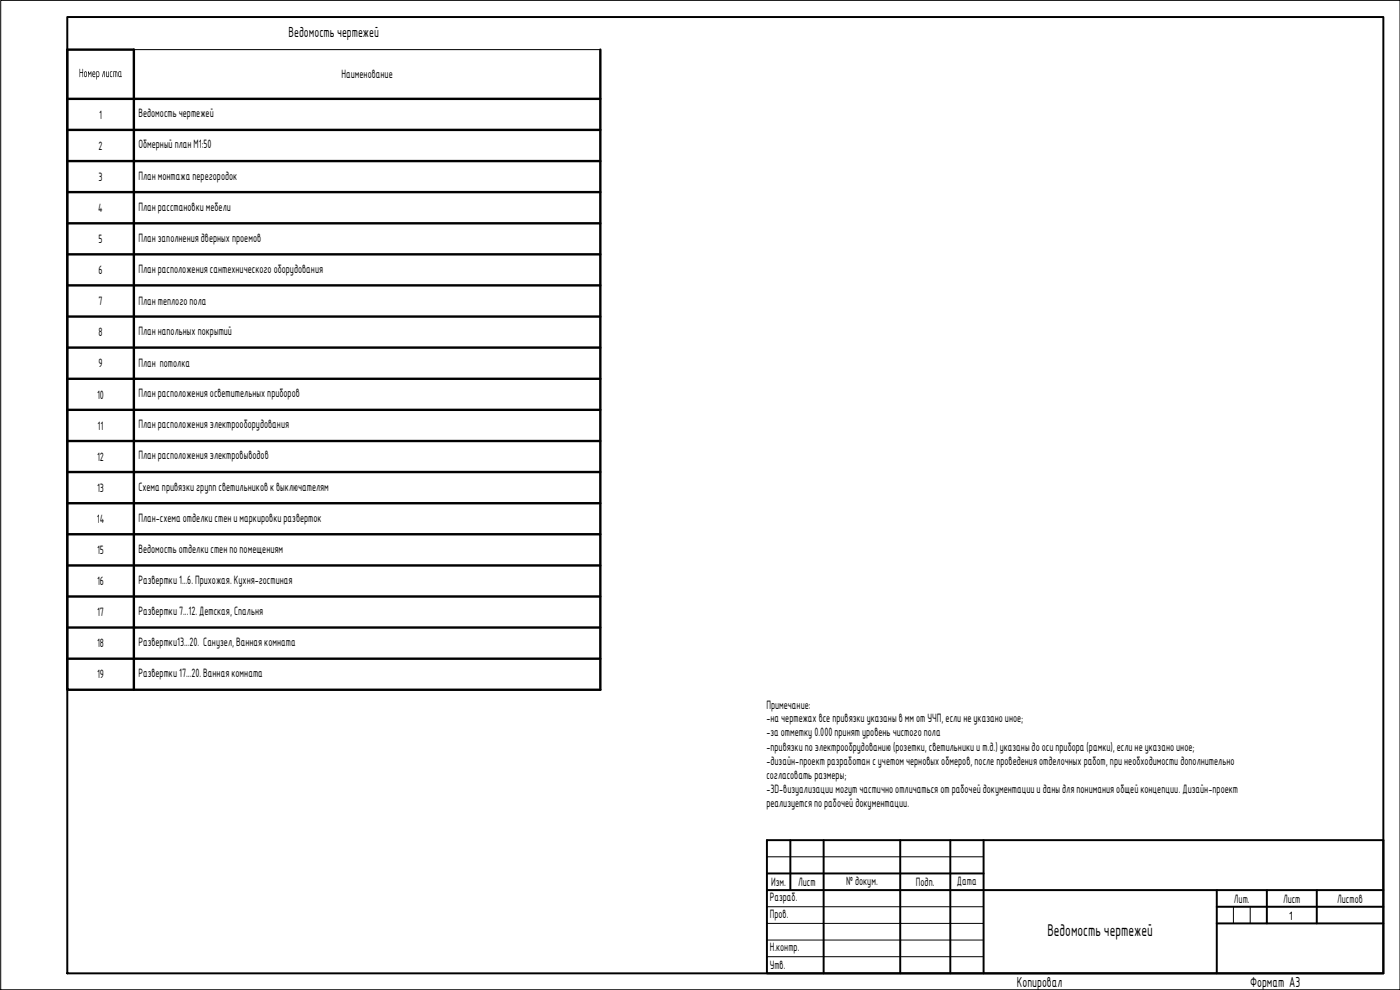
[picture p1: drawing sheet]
<svg xmlns="http://www.w3.org/2000/svg" width="420mm" height="297mm" viewBox="0 0 420 297" stroke-linecap="round" stroke-linejoin="round" font-family="sans-serif">
<defs><g id="words">
<text font-size="4.9" x="314.3" y="280.8">Ведомость чертежей</text>
<g font-size="4.2">
<text x="86.6" y="11">Ведомость чертежей</text>
<text x="305.2" y="296.1">Копировал</text>
<text x="375.2" y="296.1">Формат A3</text>
</g>
<g font-size="3.5">
<text x="23.7" y="23.1">Номер листа</text>
<text x="102.5" y="23.5">Наименование</text>
<text x="29.8" y="35.6">1</text>
<text x="41.5" y="35.2">Ведомость чертежей</text>
<text x="29.6" y="44.9">2</text>
<text x="41.5" y="44.5">Обмерный план М1:50</text>
<text x="41.5" y="53.9">План монтажа перегородок</text>
<text x="29.6" y="54.2">3</text>
<text x="29.5" y="63.6">4</text>
<text x="41.5" y="63.2">План расстановки мебели</text>
<text x="29.6" y="72.9">5</text>
<text x="41.5" y="72.5">План заполнения дверных проемов</text>
<text x="29.6" y="82.2">6</text>
<text x="41.5" y="81.9">План расположения сантехнического оборудования</text>
<text x="29.5" y="91.6">7</text>
<text x="41.5" y="91.6">План теплого пола</text>
<text x="29.6" y="100.9">8</text>
<text x="41.5" y="100.5">План напольных покрытий</text>
<text x="29.6" y="110.2">9</text>
<text x="41.5" y="110.2">План потолка</text>
<text x="29.1" y="119.6">10</text>
<text x="41.5" y="119.2">План расположения осветительных приборов</text>
<text x="29.3" y="128.9">11</text>
<text x="41.5" y="128.5">План расположения электрооборудования</text>
<text x="41.5" y="137.9">План расположения электровыводов</text>
<text x="29.1" y="138.2">12</text>
<text x="29.1" y="147.6">13</text>
<text x="41.5" y="147.2">Схема привязки групп светильников к выключателям</text>
<text x="29" y="156.9">14</text>
<text x="41.5" y="156.5">План-схема отделки стен и маркировки разверток</text>
<text x="29.1" y="166.2">15</text>
<text x="41.5" y="166">Ведомость отделки стен по помещениям</text>
<text x="29.1" y="175.5">16</text>
<text x="41.5" y="175.2">Развертки 1...6.Прихожая. Кухня-гостиная</text>
<text x="29.1" y="184.9">17</text>
<text x="41.5" y="184.5">Развертки 7...12.Детская, Спальня</text>
<text x="29.1" y="194.2">18</text>
<text x="41.5" y="193.8">Развертки13...20. Санузел,Ванная комната</text>
<text x="29.1" y="203.6">19</text>
<text x="41.5" y="203.2">Развертки 17...20.Ванная комната</text>
<text x="230" y="212.6">Примечание:</text>
<text x="230" y="216.8">-на чертежах все привязки указаны в мм от УЧП, если не указано иное;</text>
<text x="230" y="221">-за отметку 0.000принят уровень чистого пола</text>
<text x="230" y="225.4">-привязки по электрообрудованию (розетки,светильники и т.д.) указаны до оси прибора (рамки), если не указано иное;</text>
<text x="230" y="229.5">-дизайн-проект разработан с учетом черновых обмеров,после проведения отделочных работ, при необходимости дополнительно</text>
<text x="230" y="233.7">согласовать размеры;</text>
<text x="230" y="237.9">-3D-визуализации могут частично отличаться от рабочей документации и даны для понимания общей концепции. Дизайн-проект</text>
<text x="230" y="242">реализуется по рабочей документации.</text>
<text x="231.4" y="265.8">Изм.</text>
<text x="239.6" y="265.8">Лист</text>
<text x="253.9" y="265.5">№ докум.</text>
<text x="274.9" y="265.8">Подп.</text>
<text x="287.2" y="265.6">Дата</text>
<text x="231" y="270.5">Разраб.</text>
<text x="231" y="275.4">Пров.</text>
<text x="370.3" y="270.8">Лит.</text>
<text x="385.1" y="270.8">Лист</text>
<text x="401.3" y="270.8">Листов</text>
<text x="386.8" y="276">1</text>
<text x="231" y="285.4">Н.контр.</text>
<text x="231" y="290.8">Утв.</text>
</g>
</g></defs>
<g fill="#000">
<path d="M31 21.4h.5v1.7l-.2-1.5h-.1l-.4 1.5h-.2zM31.8 21.4l.2 .1 .1 1.4h.4v-1.5h.2l-.1 1.7h-.5l-.3-.2zM33.1 21.5l.6-.1-.6 .4v.9l.6 .2-.1 .2-.6-.2zM34 21.4l1.1 .1v1.6l-.2-1.5h-.2l-.1 1.5-.1-1.5h-.3v1.5h-.2z"/>
<path d="M35.8 21.7l-.1 1.1 .4 .1 .1-1.3zM35.6 21.4h.8l.1 1.7h-.7l-.3-.3z"/>
</g>
<g fill="none" stroke="#000" stroke-width=".72">
<path d="M180.2 14.9v192.1h-160v-192.1h20v192.1M20.2 29.7h160M20.2 39h160M20.2 48.3h160M20.2 57.6h160M20.2 67h160M20.2 76.3h160M20.2 85.6h160M20.2 95h160M20.2 104.3h160M20.2 113.7h160M20.2 123h160"/>
<path d="M20.2 132.3h160M20.2 141.6h160M20.2 151h160M20.2 160.3h160M20.2 169.7h160M20.2 179h160M20.2 188.3h160M20.2 197.6h160"/>
</g>
<path d="M40.2 14.9h140" fill="none" stroke="#000" stroke-width=".3"/>
<!-- layer: 0 -->
<path d="M.2 .1h420v296.9h-420zM230.2 257.1h65M230.2 272.1h65M230.2 277.1h65M370.2 272.1v5M375.2 272.1v5M.3 297h419.8M230.2 282.1h65M230.2 287h65" fill="none" stroke="#000" stroke-width=".3"/>
<g fill="none" stroke="#000" stroke-width=".59">
<path d="M20.2 5.1h395v286.9h-395zM230.2 252.1h185v39.9h-185zM237.2 252.1v15M247.2 252.1v39.9M270.2 252.1v39.9M285.2 252.1v39.9M295.2 252.1v39.9M230.2 262.1h65M230.2 267.1h185M365.2 272.1h50M365.2 277.1h50M365.2 267.1v24.9"/>
<path d="M380.2 267.1v10M395.2 267.1v10"/>
</g>
<use href="#words"/>
</svg>
